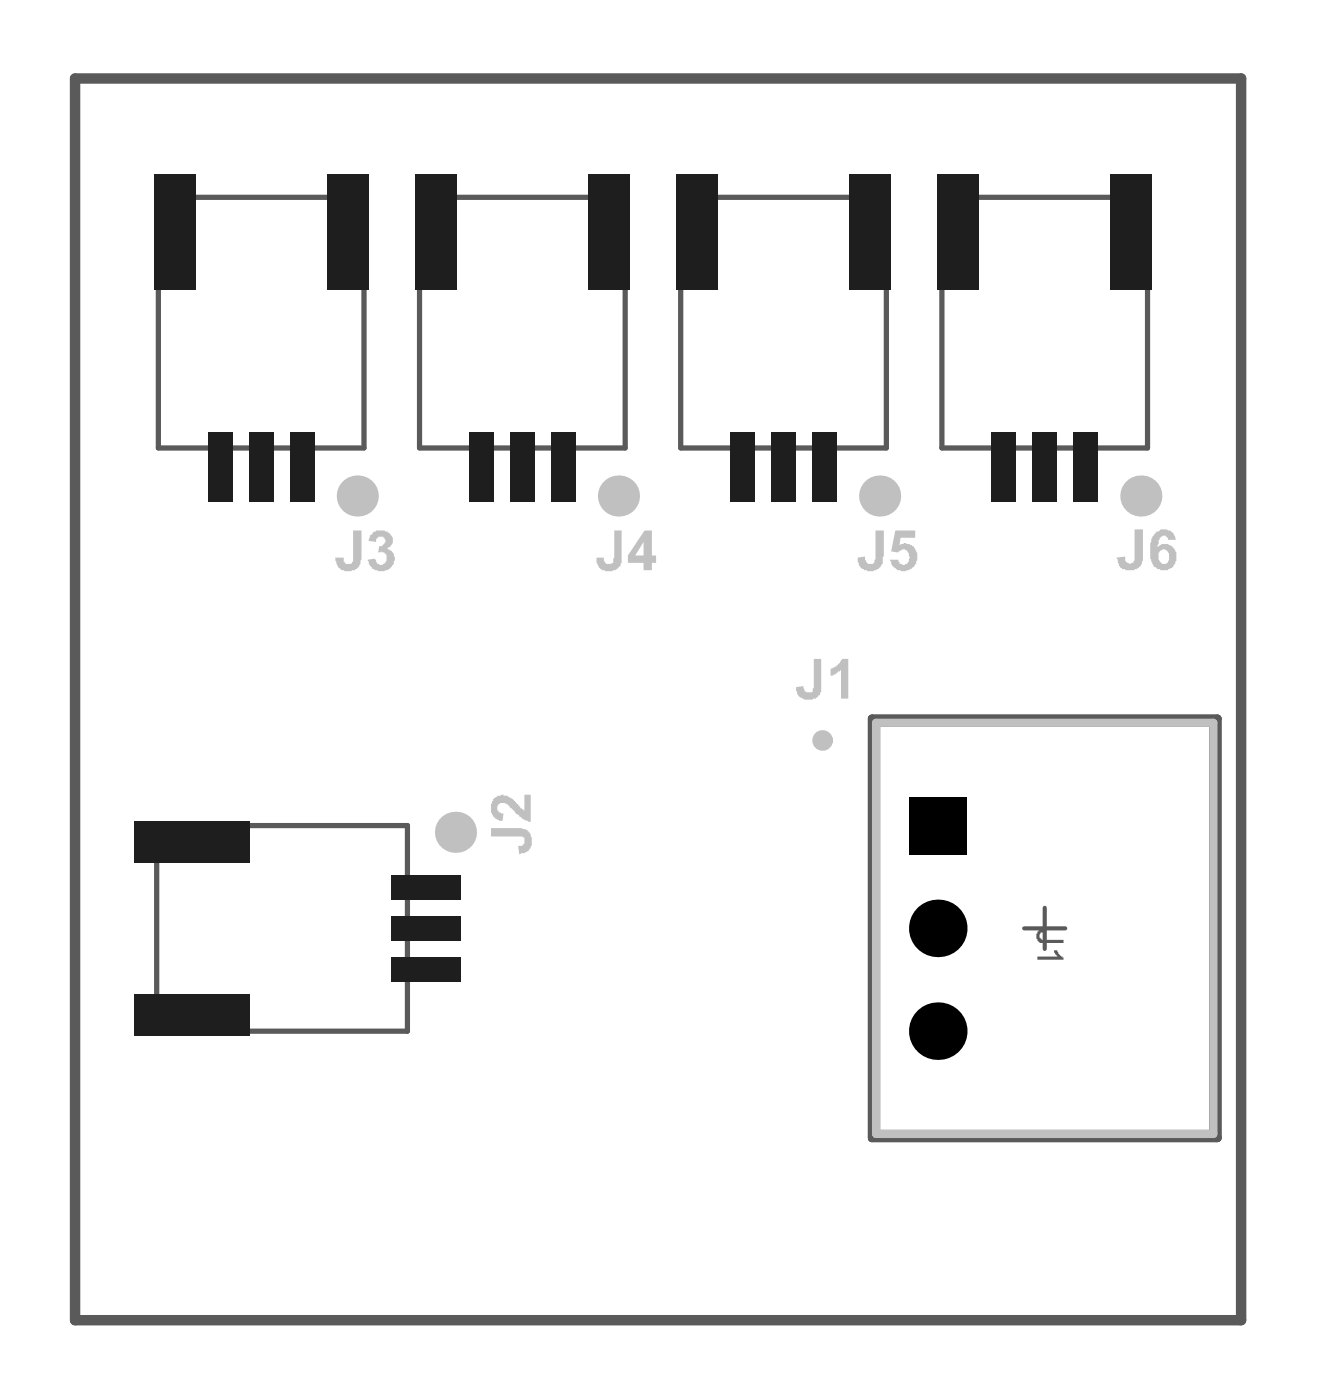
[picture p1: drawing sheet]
<svg xmlns="http://www.w3.org/2000/svg" width="107mm" height="113mm" viewBox="0 0 107 113" stroke-linecap="round" stroke-linejoin="round" font-family="sans-serif">
<path d="M82.8 75.1h3.3M84.4 73.4v3.4" fill="none" stroke="#5a5a5a" stroke-width=".33"/>
<path d="M70.5 58.1h27.9v34h-27.9zM70.8 58.5h27.3v33.2h-27.3z" fill="none" stroke="#5a5a5a" stroke-width=".66"/>
<g fill="#5a5a5a">
<path d="M83.9 75.3l.5-.2v.3a.32 .32 0 0 0-.4 .3 .32 .32 0 0 0 .4 .3h1.6v.3h-1.6a.38 .38 0 0 1-.5-.2l-.1-.2v-.4h.1z"/>
<path d="M83.9 77.4h1.6l-.3-.4v-.1h.3v.2l.5 .4v.1h-2.1z"/>
</g>
<path d="M6.1 6.3h94.2v100.5h-94.2z" fill="none" stroke="#5a5a5a" stroke-width=".84"/>
<path d="M12.8 16h16.6v20.2h-16.6zM33.9 16h16.6v20.2h-16.6zM55 16h16.6v20.2h-16.6zM76.1 16h16.7v20.2h-16.7zM12.7 66.8h20.2v16.6h-20.2z" fill="none" stroke="#5a5a5a" stroke-width=".42"/>
<path d="M70.8 58.5h27.3v33.2h-27.3z" fill="none" stroke="#c0c0c0" stroke-width=".66"/>
<g fill="#c0c0c0">
<path d="M91.7 42.8h.7v2.1a.87 .87 0 0 1-.2 .8 1.12 1.12 0 0 1-1.1 .4l-.2-.1a.42 .42 0 0 1-.5-.4l-.1-.5 .7-.1v.1a.39 .39 0 0 0 .1 .4 .39 .39 0 0 0 .4 0l.2-.1z"/>
<path d="M39.7 67h2.1a.99 .99 0 0 1 1.1 .6 1.04 1.04 0 0 1-.3 1.3l-.6 .2-.1-.7h.2a.32 .32 0 0 0 .3-.4v-.1a.34 .34 0 0 0-.5-.2h-2.2z"/>
<path d="M39.9 64.5l.3-.1h.2a1.04 1.04 0 0 1 1.1 .3l.4 .3 .2 .4 .3 .1v-1.2h.5v2.2h-.1a2.48 2.48 0 0 1-1.3-1l-.5-.5h-.1a.45 .45 0 0 0-.7 .3 .45 .45 0 0 0 .5 .5l-.1 .6h-.1a1.02 1.02 0 0 1-.7-1.5z"/>
<path d="M70.8 42.9h.6v2.1v.2a.55 .55 0 0 1-.2 .6v.1a1.42 1.42 0 0 1-1.1 .3v-.1h-.3v-.1l-.2-.1-.3-.5v-.3l.6-.1a.51 .51 0 0 0 .7 .6l.1-.1v-.2h.1z"/>
<path d="M72.4 42.9h1.6v.6h-1.2l-.1 .6 .1-.1a1.26 1.26 0 0 1 1.1 .3l.1 .1a1.12 1.12 0 0 1-.2 1.5 1.12 1.12 0 0 1-1.4 0l-.3-.1-.1-.5h.6a.42 .42 0 0 0 .4 .4 .43 .43 0 0 0 .5-.5l.1-.1-.1-.1a.46 .46 0 0 0-.3-.5 .46 .46 0 0 0-.6 .2l-.6-.1z"/>
<path d="M49.7 42.9h.5v2a1.03 1.03 0 0 1-.5 1.2 1.27 1.27 0 0 1-1.2-.2h-.1a.87 .87 0 0 1-.2-.8h.6v.1a.34 .34 0 0 0 .4 .4l.4-.1v-.3l.1-.1z"/>
<path d="M28.5 42.9h.7v2.4l-.1 .1a.72 .72 0 0 1-.6 .7l-.1 .1a1.03 1.03 0 0 1-1.3-1.1h.7a.41 .41 0 0 0 .4 .5 .41 .41 0 0 0 .3-.6z"/>
<path d="M30.2 43a1.24 1.24 0 0 1 1.4 .2 .68 .68 0 0 1-.3 1.1v.1a.79 .79 0 0 1 .5 1.1v.1a1.23 1.23 0 0 1-1.5 .5l-.4-.3-.2-.5 .6-.1 .1 .2a.45 .45 0 0 0 .5 .3l.1-.1a.6 .6 0 0 0 .2-.8l-.4-.2-.2 .1 .1-.5h.2v-.1a.38 .38 0 0 0 .2-.5 .38 .38 0 0 0-.5-.2l-.2 .2v.2h-.6l.1-.5z"/>
<path d="M65.8 53.3h.6v2.1a.99 .99 0 0 1-.5 1.1 1.29 1.29 0 0 1-1.4-.2l-.1-.1v-.3v-.3l.5-.1a.43 .43 0 0 0 .5 .5h.2l.1-.1v-.2h.1z"/>
<path d="M67.2 54.1l.4-.2 .5-.6h.5v3.2h-.6v-2.3l-.3 .1-.1 .2-.3 .2h-.2v-.6z"/>
<path d="M93.5 43h.1a.87 .87 0 0 1 1.3 .3l.2 .4h-.7a.32 .32 0 0 0-.4-.4l-.3 .4-.1 .6 .1-.1a.94 .94 0 0 1 1 0 .94 .94 0 0 1 .4 .9 .95 .95 0 0 1-.6 .9 .97 .97 0 0 1-1.4-.5 1.61 1.61 0 0 1-.1-1.2 1.89 1.89 0 0 1 .5-1.3zM93.8 44.5a.72 .72 0 0 0-.1 .9 .39 .39 0 0 0 .5 .2 .39 .39 0 0 0 .3-.4 .6 .6 0 0 0-.5-.8z"/>
<path d="M52 43.8l-.7 1.1h.7zM52.1 42.9h.6v2h.3v.6h-.3v.6h-.7v-.6h-1.2v-.6z"/>
</g>
<circle cx="66.5" cy="59.9" r=".42" fill="none" stroke="#c0c0c0" stroke-width=".83"/>
<g fill="#c0c0c0">
<circle cx="36.8" cy="67.3" r="1.66"/>
<circle cx="92.2" cy="40.1" r="1.66"/>
<circle cx="28.9" cy="40.1" r="1.66"/>
<circle cx="71.1" cy="40.1" r="1.66"/>
<circle cx="50" cy="40.1" r="1.66"/>
</g>
<g fill="#000">
<circle cx="75.8" cy="75.1" r="2.33"/>
<circle cx="75.8" cy="83.4" r="2.33"/>
</g>
<path d="M73.5 64.5h4.6v4.6h-4.6z" fill-rule="evenodd" fill="#000"/>
<g fill="#1e1e1e">
<path d="M31.6 70.8h5.7v2h-5.7z" fill-rule="evenodd"/>
<path d="M31.6 77.4h5.7v2h-5.7z" fill-rule="evenodd"/>
<path d="M10.8 66.4h9.3v3.4h-9.3z" fill-rule="evenodd"/>
<path d="M10.8 80.4h9.3v3.3h-9.3z" fill-rule="evenodd"/>
<path d="M31.6 74.1h5.7v2h-5.7z" fill-rule="evenodd"/>
<path d="M83.5 34.9h1.9v5.7h-1.9z" fill-rule="evenodd"/>
<path d="M75.8 14.1h3.3v9.3h-3.3z" fill-rule="evenodd"/>
<path d="M89.8 14.1h3.3v9.3h-3.3z" fill-rule="evenodd"/>
<path d="M80.1 34.9h2v5.7h-2z" fill-rule="evenodd"/>
<path d="M86.8 34.9h2v5.7h-2z" fill-rule="evenodd"/>
<path d="M23.4 34.9h2v5.7h-2z" fill-rule="evenodd"/>
<path d="M16.8 34.9h2v5.7h-2z" fill-rule="evenodd"/>
<path d="M26.4 14.1h3.4v9.3h-3.4z" fill-rule="evenodd"/>
<path d="M12.5 14.1h3.3v9.3h-3.3z" fill-rule="evenodd"/>
<path d="M20.1 34.9h2v5.7h-2z" fill-rule="evenodd"/>
<path d="M62.3 34.9h2v5.7h-2z" fill-rule="evenodd"/>
<path d="M54.7 14.1h3.3v9.3h-3.3z" fill-rule="evenodd"/>
<path d="M68.7 14.1h3.3v9.3h-3.3z" fill-rule="evenodd"/>
<path d="M59 34.9h2v5.7h-2z" fill-rule="evenodd"/>
<path d="M65.7 34.9h2v5.7h-2z" fill-rule="evenodd"/>
<path d="M41.2 34.9h2v5.7h-2z" fill-rule="evenodd"/>
<path d="M33.6 14.1h3.3v9.3h-3.3z" fill-rule="evenodd"/>
<path d="M47.5 14.1h3.4v9.3h-3.4z" fill-rule="evenodd"/>
<path d="M37.9 34.9h2v5.7h-2z" fill-rule="evenodd"/>
<path d="M44.6 34.9h1.9v5.7h-1.9z" fill-rule="evenodd"/>
</g>
</svg>
